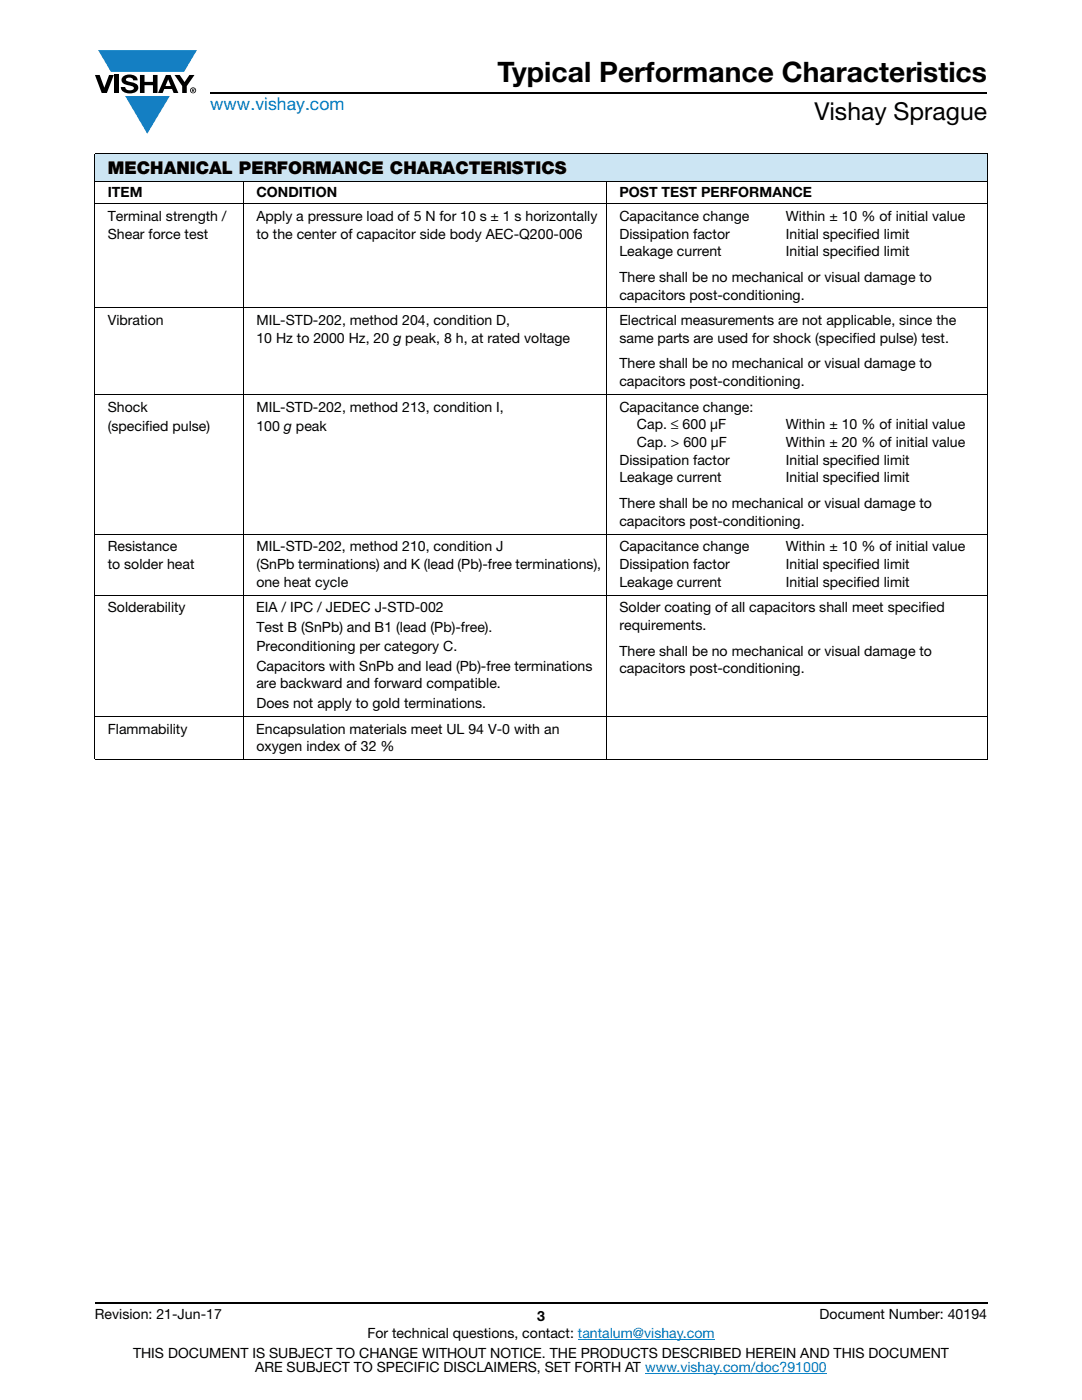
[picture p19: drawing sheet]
<svg xmlns="http://www.w3.org/2000/svg" width="216mm" height="279mm" viewBox="0 0 216 279" stroke-linecap="round" stroke-linejoin="round" font-family="sans-serif">
<defs><g id="words">
<text font-size="5.6" x="99.3" y="16.4">Typical Performance Characteristics</text>
<text font-size="4.9" x="162.5" y="24">Vishay Sprague</text>
<text font-size="3.5" fill="#007ec4" x="42" y="21.9">www.vishay.com</text>
<text font-size="3.5" x="21.5" y="34.8">MECHANICAL PERFORMANCE CHARACTERISTICS</text>
<g font-size="2.8">
<text x="21.5" y="39.3">ITEM</text>
<text x="51.2" y="39.3">CONDITION</text>
<text x="123.6" y="39.3">POST TEST PERFORMANCE</text>
<text x="21.5" y="44.1">Terminal strength /</text>
<text x="21.5" y="47.6">Shear force test</text>
<text x="51.2" y="44.1">Apply a pressure load of 5 N for 10 s ± 1 s horizontally</text>
<text x="51.2" y="47.6">to the center of capacitor side body AEC-Q200-006</text>
<text x="123.6" y="44.1">Capacitance change</text>
<text x="123.6" y="47.6">Dissipation factor</text>
<text x="156.8" y="44.1">Within ± 10 % of initial value</text>
<text x="156.8" y="47.6">Initial specified limit</text>
<text x="123.6" y="51.1">Leakage current</text>
<text x="156.8" y="51.1">Initial specified limit</text>
<text x="123.6" y="56.3">There shall be no mechanical or visual damage to</text>
<text x="123.6" y="59.8">capacitors post-conditioning.</text>
<text x="21.5" y="64.9">Vibration</text>
<text x="51.2" y="64.9">MIL-STD-202, method 204, condition D,</text>
<text x="123.6" y="64.9">Electrical measurements are not applicable, since the</text>
<text x="51.2" y="68.4">10 Hz to 2000 Hz, 20 g peak, 8 h, at rated voltage</text>
<text x="123.6" y="68.4">same parts are used for shock (specified pulse) test.</text>
<text x="123.6" y="73.5">There shall be no mechanical or visual damage to</text>
<text x="123.6" y="77.1">capacitors post-conditioning.</text>
<text x="21.5" y="82.2">Shock</text>
<text x="51.2" y="82.2">MIL-STD-202, method 213, condition I,</text>
<text x="123.6" y="82.2">Capacitance change:</text>
<text x="21.5" y="86.1">(specified pulse)</text>
<text x="51.2" y="86.1">100 g peak</text>
<text x="127.1" y="85.7">Cap. ≤ 600 μF</text>
<text x="127.1" y="89.2">Cap. &gt; 600 μF</text>
<text x="156.8" y="85.7">Within ± 10 % of initial value</text>
<text x="156.8" y="89.2">Within ± 20 % of initial value</text>
<text x="123.6" y="92.8">Dissipation factor</text>
<text x="156.8" y="92.8">Initial specified limit</text>
<text x="123.6" y="96.3">Leakage current</text>
<text x="123.6" y="101.4">There shall be no mechanical or visual damage to</text>
<text x="156.8" y="96.3">Initial specified limit</text>
<text x="123.6" y="104.9">capacitors post-conditioning.</text>
<text x="21.5" y="110">Resistance</text>
<text x="21.5" y="113.6">to solder heat</text>
<text x="51.2" y="110">MIL-STD-202, method 210, condition J</text>
<text x="51.2" y="113.6">(SnPb terminations) and K (lead (Pb)-free terminations),</text>
<text x="123.6" y="110">Capacitance change</text>
<text x="123.6" y="113.6">Dissipation factor</text>
<text x="156.8" y="110">Within ± 10 % of initial value</text>
<text x="156.8" y="113.6">Initial specified limit</text>
<text x="51.2" y="117.1">one heat cycle</text>
<text x="123.6" y="117.1">Leakage current</text>
<text x="156.8" y="117.1">Initial specified limit</text>
<text x="21.5" y="122.2">Solderability</text>
<text x="51.1" y="122.2">EIA / IPC / JEDEC J-STD-002</text>
<text x="123.6" y="122.2">Solder coating of all capacitors shall meet specified</text>
<text x="123.6" y="125.7">requirements.</text>
<text x="51.2" y="130">Preconditioning per category C.</text>
<text x="51.2" y="126.1">Test B (SnPb) and B1 (lead (Pb)-free).</text>
<text x="123.6" y="130.9">There shall be no mechanical or visual damage to</text>
<text x="51.2" y="133.9">Capacitors with SnPb and lead (Pb)-free terminations</text>
<text x="51.2" y="137.4">are backward and forward compatible.</text>
<text x="123.6" y="134.4">capacitors post-conditioning.</text>
<text x="51.2" y="141.3">Does not apply to gold terminations.</text>
<text x="21.5" y="146.4">Flammability</text>
<text x="51.1" y="146.4">Encapsulation materials meet UL 94 V-0 with an</text>
<text x="51.2" y="149.9">oxygen index of 32 %</text>
<text x="18.9" y="263.3">Revision: 21-Jun-17</text>
<text x="107.2" y="263.6">3</text>
<text x="163.6" y="263.3">Document Number: 40194</text>
<text x="73.3" y="267.1">For technical questions, contact: tantalum@vishay.com</text>
<text x="26.5" y="271">THIS DOCUMENT IS SUBJECT TO CHANGE WITHOUT NOTICE. THE PRODUCTS DESCRIBED HEREIN AND THIS DOCUMENT</text>
<text x="50.9" y="273.8">ARE SUBJECT TO SPECIFIC DISCLAIMERS, SET FORTH AT www.vishay.com/doc?91000</text>
</g>
</g></defs>
<g fill="#147fc3">
<path d="M19.6 10h19.7l-2.6 4.3h-1.1h-13.5z"/>
<path d="M25 19.2h8.9l-4.5 7.5z"/>
</g>
<g fill="#000">
<path d="M18.9 15h1l.9 2.5 1-2.5h.9l-1.4 3.6h-1zM22.9 15h.9v3.6h-.9zM24.6 15.3a2.1 2.1 0 0 1 2.8 .3l.1 .4h-.9a.79 .79 0 0 0-.7-.5 .79 .79 0 0 0-.8 .4l.3 .3 1 .2a1.08 1.08 0 0 1 1.2 1 1.08 1.08 0 0 1-1.1 1.2 1.73 1.73 0 0 1-2.4-1.2h.9a.96 .96 0 0 0 .8 .6 .96 .96 0 0 0 .9-.4 1.31 1.31 0 0 0-1.2-.6 1.03 1.03 0 0 1-1.1-.6 1.03 1.03 0 0 1 .2-1.1zM27.9 15h.9v1.3h1.7v-1.3h.9v3.6h-.9v-1.6h-1.7v1.6h-.9zM34.8 15h1.1l.9 1.4 1-1.4h1l-1.5 2.2v1.4h-.9v-1.4z"/>
<path d="M33.6 15.9l.5 1.3h-1.1zM33.1 15l-1.6 3.6h1l.3-.8h1.5l.3 .8h1l-1.6-3.6z"/>
<path d="M38.4 17.8h.2v.2h-.2zM38.3 17.7v.7h.1v-.3l.4 .3-.2-.3 .2-.2-.1-.2z"/>
<path d="M38.1 18a.46 .46 0 0 1 .9 0 .46 .46 0 0 1-.9 0zM37.9 18a.6 .6 0 0 0 1.2 0 .6 .6 0 0 0-1.2 0z"/>
</g>
<path d="M42 18.6h155M18.9 260h178.1" fill="none" stroke="#000" stroke-width=".36"/>
<path d="M115.3 267.3h27.3M128.7 274h36.3" fill="none" stroke="#007ec4" stroke-width=".2"/>
<path d="M18.9 30.7h178.1v5.5h-178.1z" fill="#cce5f3"/>
<g fill="none" stroke="#000" stroke-width=".2">
<path d="M18.9 30.7h178.1M18.9 36.2h178.1M18.9 30.8v120.7M48.6 36.1v115.6M121 36.1v115.6M197 30.8v120.7M18.9 40.6h178.1M18.9 61.4h178.1M18.9 78.7h178.1M18.9 106.6h178.1M18.9 118.7h178.1M18.9 142.9h178.1"/>
<path d="M18.9 151.6h178.1"/>
</g>
<use href="#words"/>
</svg>
